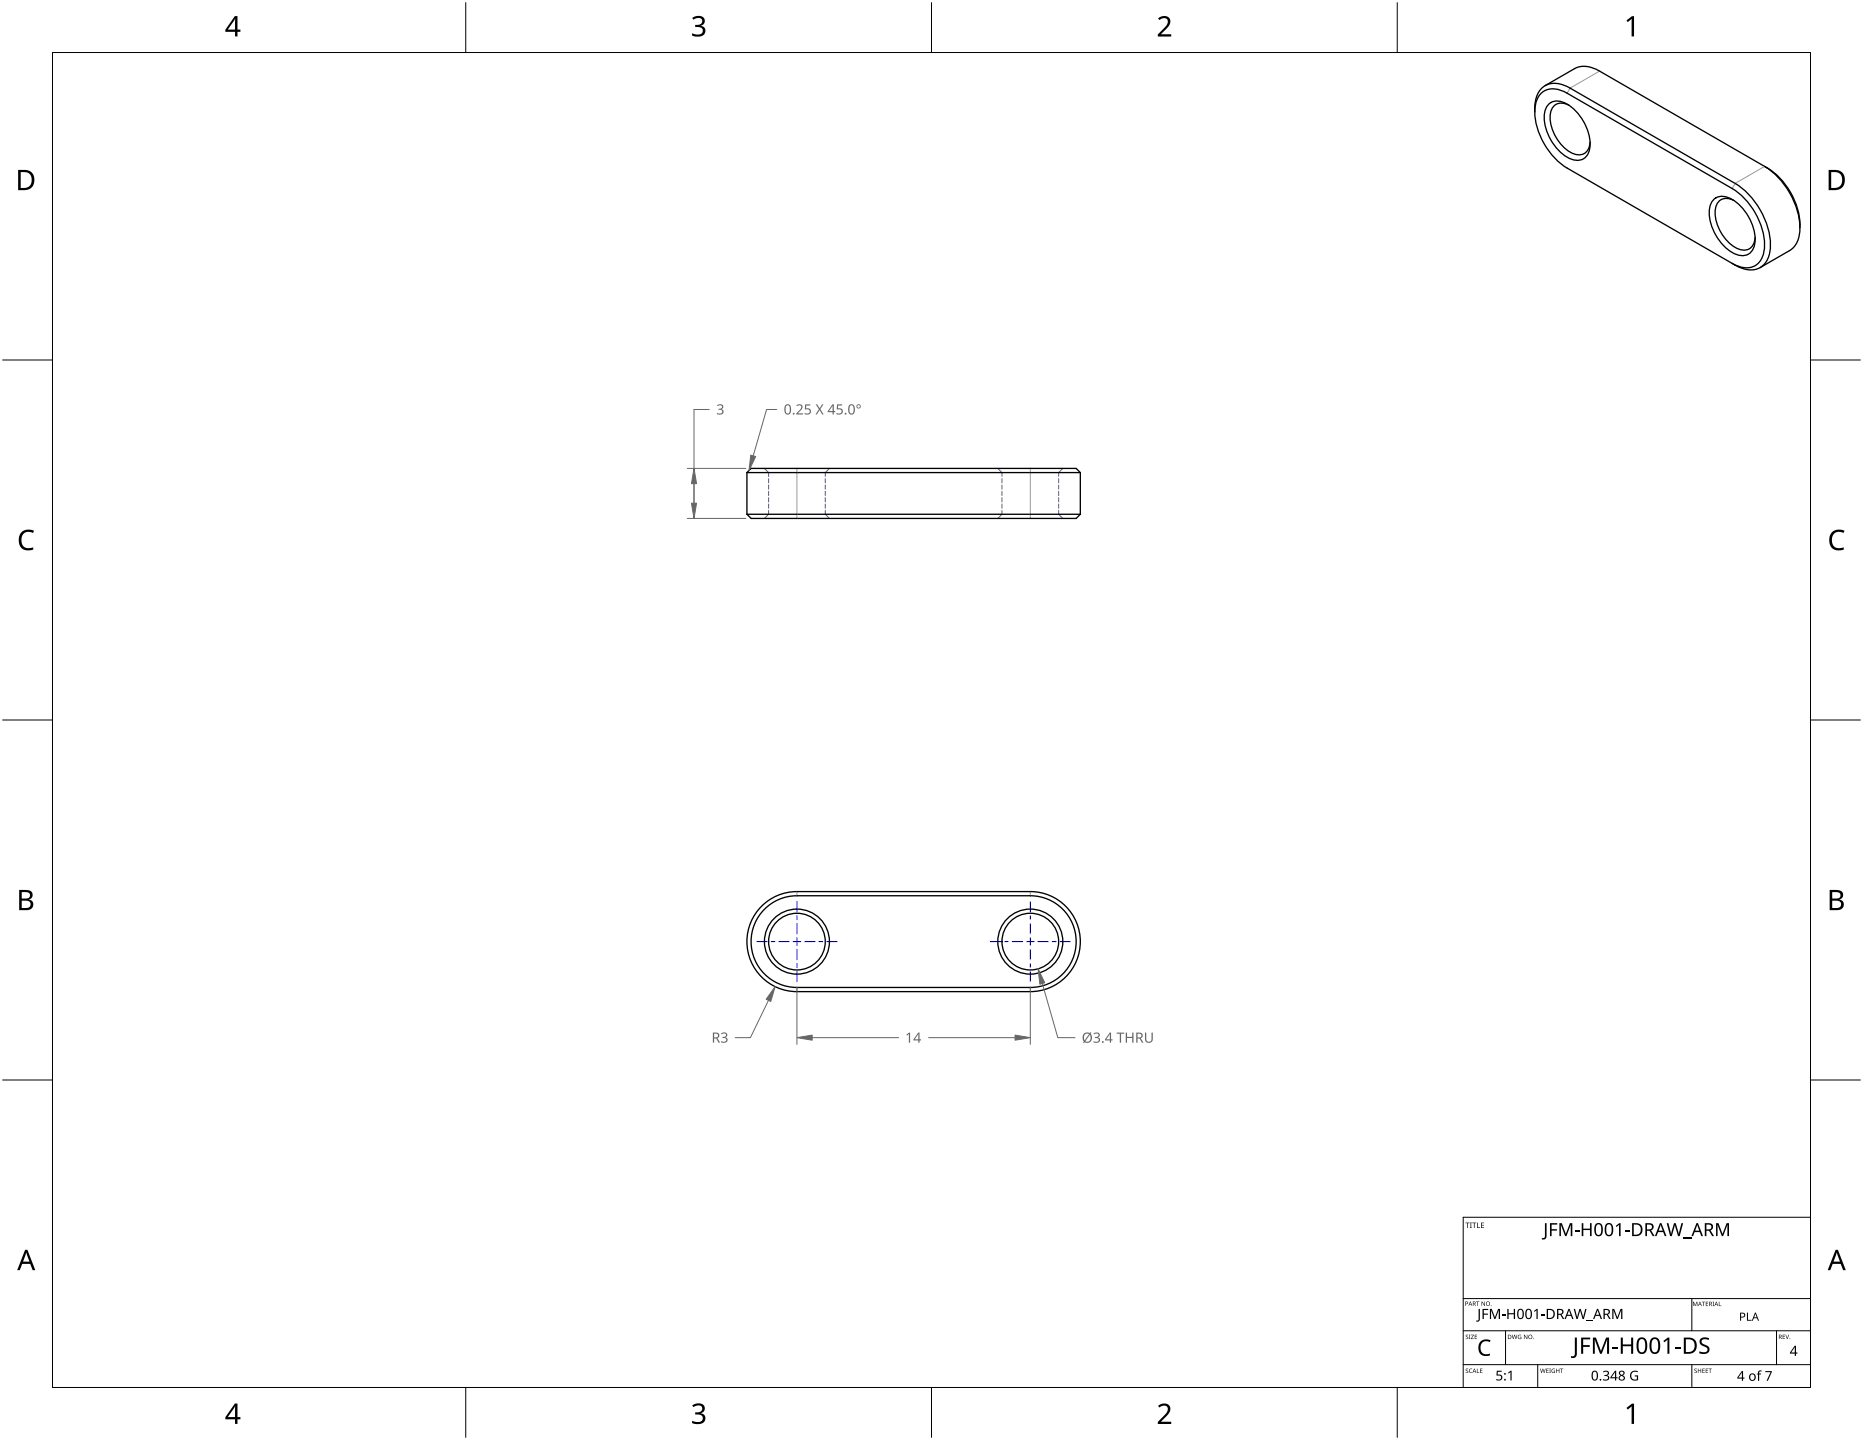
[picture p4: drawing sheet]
<svg xmlns="http://www.w3.org/2000/svg" width="559mm" height="432mm" viewBox="0 0 559 432" stroke-linecap="round" stroke-linejoin="round" font-family="sans-serif">
<path d="M15.7 15.7h527.4v400.4h-527.4z" fill="none" stroke="#000" stroke-width=".3"/>
<path d="M139.7 .8v14.9M279.4 .8v14.9M419.1 .8v14.9M.8 108h14.9M543.1 108h14.9M.8 215.9h14.9M543.1 215.9h14.9M.8 323.9h14.9M543.1 323.9h14.9M139.7 416.1v14.9M279.4 416.1v14.9M419.1 416.1v14.9" fill="none" stroke="#000" stroke-width=".3"/>
<g fill="#000">
<path d="M207.6 5.4a2.36 2.36 0 0 1 3.8 .5 1.49 1.49 0 0 1-1.3 1.8 1.62 1.62 0 0 1 1.5 1.8 1.62 1.62 0 0 1-1.8 1.5l-2.2-.3v-.7a2.16 2.16 0 0 0 3.2-.5 1.23 1.23 0 0 0-1.7-1.4h-.6v-.6a1.55 1.55 0 0 0 2.1-1.2 1.51 1.51 0 0 0-2.6-.4zM347.4 5.5a2.07 2.07 0 0 1 2.1-.8 2.07 2.07 0 0 1 1.6 1.7 4 4 0 0 1-1.6 2.6l-1.3 1.3h3.1v.7h-4v-.7l1.6-1.6a2.6 2.6 0 0 0 1.2-2.8 1.64 1.64 0 0 0-2.3 .1zM487.9 6.1l1.6-1.2h.6v6h-.7v-5.3l-1.1 1zM6.4 159.7a3.4 3.4 0 0 1 3.8-.5l-.3 .6a2.3 2.3 0 0 0-2.7 .1 2.3 2.3 0 0 0-.7 2.6 2.15 2.15 0 0 0 3.1 1.7l.4-.1v.7a3 3 0 0 1-3.5-.4 3 3 0 0 1-.8-3.4zM549.4 159.7a3.4 3.4 0 0 1 3.9-.5l-.3 .6a2.3 2.3 0 0 0-2.7 .1 2.3 2.3 0 0 0-.8 2.6 2.15 2.15 0 0 0 3.1 1.7l.4-.1v.7a3 3 0 0 1-3.4-.4 3 3 0 0 1-.8-3.4zM207.6 421.4a2.36 2.36 0 0 1 3.8 .6 1.49 1.49 0 0 1-1.3 1.8 1.62 1.62 0 0 1 1.5 1.8 1.62 1.62 0 0 1-1.8 1.4l-2.2-.3v-.7a2.16 2.16 0 0 0 3.2-.5 1.23 1.23 0 0 0-1.7-1.4h-.6v-.6a1.55 1.55 0 0 0 2.1-1.1 1.51 1.51 0 0 0-2.6-.5zM347.4 421.6a2.07 2.07 0 0 1 2.1-.8 2.07 2.07 0 0 1 1.6 1.7 4 4 0 0 1-1.6 2.5l-1.3 1.3h3.1v.7h-4v-.6l1.6-1.6a2.6 2.6 0 0 0 1.2-2.9 1.64 1.64 0 0 0-2.3 .2zM487.9 422.2l1.6-1.3h.6v6.1h-.7v-5.3l-1.1 1z"/>
<path d="M70.4 4.8h.8v4.1h.9v.6h-.9v1.4h-.7v-1.4h-2.9v-.6zM70.5 5.6l-2.2 3.3h2.2z"/>
<path d="M5.4 51h1.9a3 3 0 0 1 3 3.1 3 3 0 0 1-3.2 2.9h-1.7zM6.2 51.6v4.8h.8a2.39 2.39 0 0 0 2.5-2.2 2.39 2.39 0 0 0-2-2.6z"/>
<path d="M548.5 51h1.9a3 3 0 0 1 3 3.1 3 3 0 0 1-3.2 2.9h-1.7zM549.3 51.6v4.8h.8a2.39 2.39 0 0 0 2.4-2.2 2.39 2.39 0 0 0-2-2.6z"/>
<path d="M5.8 266.9h1.7a1.71 1.71 0 0 1 2.3 1.7 1.39 1.39 0 0 1-1.2 1.1 1.64 1.64 0 0 1 1.4 2 1.64 1.64 0 0 1-2.1 1.2h-2.1zM6.5 270.1v2.2h1.2a1.15 1.15 0 0 0 1.5-1.2 1.15 1.15 0 0 0-1.5-1zM6.5 267.5v1.9h1.1a1.04 1.04 0 0 0 1.4-1 1.04 1.04 0 0 0-1.5-.9z"/>
<path d="M548.8 266.9h1.7a1.71 1.71 0 0 1 2.3 1.7 1.39 1.39 0 0 1-1.1 1.1 1.64 1.64 0 0 1 1.3 2 1.64 1.64 0 0 1-2.1 1.2h-2.1zM549.6 270.1v2.2h1.2a1.15 1.15 0 0 0 1.4-1.2 1.15 1.15 0 0 0-1.5-1zM549.6 267.5v1.9h1.1a1.04 1.04 0 0 0 1.3-1 1.04 1.04 0 0 0-1.4-.9z"/>
<path d="M7.5 374.8h.7l2.4 6.1h-.8l-.7-1.9h-2.4l-.8 1.9h-.7zM7.9 375.6l-1 2.7h1.9z"/>
<path d="M550.6 374.8h.7l2.3 6.1h-.8l-.7-1.9h-2.4l-.7 1.9h-.8zM550.9 375.6l-.9 2.7h1.9z"/>
<path d="M70.4 420.9h.8v4h.9v.7h-.9v1.4h-.7v-1.4h-2.9v-.6zM70.5 421.7l-2.2 3.2h2.2z"/>
</g>
<g fill="#000">
<path d="M439.6 366.6h1.2v.2h-.5v1.4h-.2v-1.4h-.5zM440.9 366.6h.6l-.2 .2v1.3l.2 .1h-.6l.2-.1v-1.3zM441.6 366.6h1.2v.2h-.5v1.4h-.2v-1.4h-.5zM443.1 366.6h.2v1.5h.7v.1h-.9zM444.2 366.6h.9v.2h-.7v.5h.7v.2h-.7v.6h.7v.1h-.9zM463.4 366.8h.5v3.8a.99 .99 0 0 1-1.4 1v-.4a.6 .6 0 0 0 .6 0 .6 .6 0 0 0 .3-.6zM464.9 366.8h2.2v.4h-1.7v1.4h1.6v.4h-1.6v1.7h-.5zM467.7 366.8h.8l1.2 3.2 1.2-3.2h.7v3.9h-.5l.1-3.4-1.3 3.4h-.4l-1.3-3.4v3.4h-.5zM472.4 369h1.3v.4h-1.3zM474.4 366.8h.5v1.6h2v-1.6h.5v3.9h-.5v-1.8h-2v1.8h-.5zM484.6 367.6l1.1-.8h.4v3.9h-.5v-3.4l-.7 .6zM487.5 369h1.3v.4h-1.3z"/>
<path d="M499.9 366.8h.5l.8 3.3 .9-3.3h.5l.9 3.3 .8-3.3h.5l-1 3.9h-.5l-.9-3.4-1 3.4h-.4zM514.7 366.8h.8l1.2 3.2 1.2-3.2h.7v3.9h-.5l.1-3.4-1.4 3.4h-.4l-1.2-3.4v3.4h-.5zM443.5 392.5h.4v3a.78 .78 0 0 1-1.1 .8v-.3h.5l.2-.4zM442.8 390.3h.9l-.4 .1v1.2h-.1v-1.2zM444.7 392.5h1.7v.3h-1.3v1.1h1.2v.3h-1.2v1.3h-.4zM444.4 390.3l.9 1.1v-1.1h.1v1.3l-.9-1.1-.1 1.1zM446.9 392.5h.6l.9 2.5 1-2.5h.5v3h-.4l.1-2.6-1.1 2.6h-.3l-1-2.6v2.6h-.3zM450.5 394.2h1v.4h-1zM452.1 392.5h.4v1.3h1.6v-1.3h.3v3h-.3v-1.4h-1.6v1.4h-.4zM460.1 393.1l.8-.6h.3v3h-.3v-2.6l-.6 .5zM462.3 394.2h1v.4h-1zM472 392.5h.4l.7 2.6 .6-2.6h.4l.8 2.6 .6-2.6h.4l-.8 3h-.4l-.8-2.6-.7 2.6h-.4z"/>
<path d="M475.9 395.9h1.9v.3h-1.9zM483.6 392.5h.6l.9 2.5 1-2.5h.5v3h-.3v-2.6l-1 2.6h-.4l-1-2.6 .1 2.6h-.4zM507.8 390.3h.3l.4 1.1 .4-1.1h.2v1.3h-.1v-1.1l-.6 1.1-.4-1.1-.2 1.1zM510.5 390.3h.9l-.4 .2v1.1h-.1v-1.1zM511.6 390.3h.8l-.6 .2v.4h.5l-.5 .1v.5l.6 .1h-.8zM513.7 390.3h.4l-.1 .2 .1 1.1h-.4l.1-.1zM515.6 390.3h.1v1.2l.6 .1h-.7zM524 393.6h.3v2.2h1.1v.2h-1.4zM439.7 400.4l.4-.2 .2 .2a.32 .32 0 0 0-.4 0 .32 .32 0 0 0-.1 .4 .32 .32 0 0 0 .4 .1 .41 .41 0 0 1 0 .6 .41 .41 0 0 1-.6-.2 .31 .31 0 0 0 .5 .2 .31 .31 0 0 0 0-.5l-.4-.3zM439.7 410.5l.4-.1 .2 .2a.32 .32 0 0 0-.4-.1 .32 .32 0 0 0-.1 .4 .32 .32 0 0 0 .4 .1 .41 .41 0 0 1 0 .7 .41 .41 0 0 1-.6-.2 .31 .31 0 0 0 .5 .1 .31 .31 0 0 0 0-.4l-.4-.3zM440.6 400.2h.5l-.2 .2 .2 1.1h-.5l.1-.1zM440.8 410.6l.4-.2 .4 .1-.1 .1a.52 .52 0 0 0-.7 .5 .52 .52 0 0 0 .7 .4 .61 .61 0 0 1-.8-.1 .61 .61 0 0 1 .1-.8z"/>
<path d="M441.2 400.2h.9l-.7 1.2 .7 .1h-.9l.7-1.1zM443 410.4h.2v1.1l.5 .2h-.7zM442.3 400.2h.8l-.6 .2v.4h.5l-.5 .1v.5l.6 .1h-.8zM443.9 410.4h.8l-.6 .1v.4h.5l-.5 .2v.4l.6 .2h-.8zM444 402.3a2.71 2.71 0 0 1 3.1-.4l-.2 .5a1.9 1.9 0 0 0-2.4 .3 1.9 1.9 0 0 0-.3 2.3 1.85 1.85 0 0 0 2.7 .9v.5a2.46 2.46 0 0 1-2.9-.4 2.46 2.46 0 0 1-.4-2.9zM449 411h1.4v.4h-1.1l-.1 .8a1 1 0 0 1 1.4 1 1 1 0 0 1-1.5 .7l-.3-.1v-.3l.1 .1a.73 .73 0 0 0 1.1 0 .73 .73 0 0 0 0-1.1l-1.1-.1zM452.3 411.6l1.1-.6v2.9h-.3v-2.5l-.6 .5zM453.5 400.2h.1l.3 1.1 .3-1.1h.2l.3 1.1 .2-1.1h.2l-.3 1.3h-.2l-.3-1.1-.3 1.1h-.2zM455.4 400.4l.9-.1-.2 .1a.53 .53 0 0 0-.7 .5 .53 .53 0 0 0 .8 .5v-.4l-.3-.2h.4v.7a.71 .71 0 0 1-.9-.2 .71 .71 0 0 1 0-.9zM457.1 400.2l.9 1.1v-1.1h.1v1.3l-.9-1-.1 1zM462 410.4h.1l.3 1.1 .3-1.1h.2l.3 1.1 .2-1.1h.2l-.3 1.3h-.2l-.3-1.1-.3 1.1h-.2zM463.8 410.4h.7l-.5 .1v.4h.5l-.5 .2v.4l.5 .2h-.7z"/>
<path d="M464.7 410.4h.5l-.2 .1 .2 1.2h-.5l.2-.1zM465.5 410.6l.9-.1h-.2a.53 .53 0 0 0-.7 .6 .53 .53 0 0 0 .8 .4v-.3l-.3-.2h.4v.6a.71 .71 0 0 1-.9-.1 .71 .71 0 0 1 0-.9zM466.7 410.4h.2v.5h.7v-.5h.1v1.3h-.1v-.6h-.7v.6h-.2zM467.9 410.4h1l-.4 .1v1.2h-.2v-1.2zM472.4 401.1h.6v4.8a1.24 1.24 0 0 1-1.8 1.3v-.6a.74 .74 0 0 0 .8 .1 .74 .74 0 0 0 .4-.8zM474.3 401.1h2.7v.5h-2.1v1.7h1.9v.6h-1.9v2h-.6zM477.8 401.1h.9l1.5 4 1.5-4h.9v4.8h-.6l.1-4.2-1.7 4.2h-.5l-1.6-4.2 .1 4.2h-.6zM480.8 411.3a.96 .96 0 0 1 1.2-.3 .96 .96 0 0 1 .5 1.1l-.5 .3a.82 .82 0 0 1 .7 1.1 .82 .82 0 0 1-1.1 .5l-.8-.2v-.3l.6 .2a.6 .6 0 0 0 .9-.5 .6 .6 0 0 0-.8-.6h-.3v-.3h.3a.58 .58 0 0 0 .7-.8 .58 .58 0 0 0-1-.1l-.2 .2zM483.6 403.9h1.6v.5h-1.6zM486.1 401.1h.7v2h2.5v-2h.6v4.8h-.6v-2.2h-2.5v2.2h-.7zM489.3 411.4l.5-.3 .9-.1 .6 .2-.1 .3a1.2 1.2 0 0 0-1.9 .9 1.2 1.2 0 0 0 1.7 1.2v-.9h-.7v-.3h1v1.5a1.59 1.59 0 0 1-2.1-.4 1.59 1.59 0 0 1 .1-2.1zM498.9 402.1l1.3-1h.5v4.8h-.6l.1-4.2-1 .8z"/>
<path d="M502.5 403.9h1.6v.5h-1.6zM508.3 410.5l.4-.1 .2 .2a.32 .32 0 0 0-.4-.1 .32 .32 0 0 0-.1 .4 .32 .32 0 0 0 .4 .1 .41 .41 0 0 1 0 .7 .41 .41 0 0 1-.6-.2 .31 .31 0 0 0 .5 .1 .31 .31 0 0 0 0-.4l-.5-.3zM509.3 410.4h.1v.5h.7v-.5h.2v1.3h-.2v-.6h-.7v.6h-.1zM510.6 410.4h.7l-.5 .1v.4h.5l-.5 .2v.4l.5 .2h-.7zM511.6 410.4h.7l-.5 .1v.4h.5l-.5 .2v.4l.5 .2h-.7zM510 401.5a2.29 2.29 0 0 1 2.7-.2l-.2 .5a1.41 1.41 0 0 0-2.1 .3 1.83 1.83 0 0 0 1.7 1.4 1.36 1.36 0 0 1 .6 1.7 1.36 1.36 0 0 1-1.7 .8l-1.3-.2v-.6a1.72 1.72 0 0 0 2.4-.3 1.48 1.48 0 0 0-1.4-1.3 1.32 1.32 0 0 1-.7-2.1zM512.5 410.4h.9l-.4 .1v1.2h-.1v-1.2zM527.5 411.1l.9-.1-.1 .3h-.4l-.2 .2v.4h.5v.2h-.5v2h-.4v-2h-.4l.4-.2zM529.5 411.1h2l-1.2 3h-.4l1.2-2.6h-1.6zM534.7 400.2h.7l-.5 .2v.4h.5l-.5 .1v.5l.5 .1h-.7zM535.5 400.2h.2l.4 1.1 .4-1.1h.1l-.4 1.3z"/>
<path d="M478.7 367a1.34 1.34 0 0 1 1.6 0 1.34 1.34 0 0 1 .5 1.5 1.57 1.57 0 0 1-1.6 2.2 2.64 2.64 0 0 1-.5-3.7zM479 367.3a2.41 2.41 0 0 0 .3 3 .91 .91 0 0 0 1-1.2 1.5 1.5 0 0 0-.8-2z"/>
<path d="M481.8 367a1.34 1.34 0 0 1 1.6 0 1.34 1.34 0 0 1 .5 1.5 1.57 1.57 0 0 1-1.6 2.2 2.64 2.64 0 0 1-.5-3.7zM482.1 367.3a2.41 2.41 0 0 0 .3 3 .91 .91 0 0 0 1-1.2 1.5 1.5 0 0 0-.8-2z"/>
<path d="M489.5 366.8h1.2a1.94 1.94 0 0 1 2 2 1.94 1.94 0 0 1-2.1 1.9h-1.1zM490 367.2v3h.6a1.52 1.52 0 0 0 1.5-1.4 1.52 1.52 0 0 0-1.4-1.6z"/>
<path d="M493.5 366.8h1.1a1.12 1.12 0 0 1 1.4 .7 1.12 1.12 0 0 1-.8 1.4l1.1 1.8h-.6l-.9-1.6h-.8v1.6h-.5zM494 367.2v1.4h.6a.74 .74 0 0 0 .9-.7 .74 .74 0 0 0-.9-.7z"/>
<path d="M497.9 366.8h.4l1.6 3.9h-.6l-.4-1.2h-1.6l-.4 1.2h-.5zM498.1 367.3l-.6 1.7h1.2z"/>
<path d="M508.9 366.8h.4l1.5 3.9h-.5l-.5-1.2h-1.5l-.5 1.2h-.5zM509.1 367.3l-.6 1.7h1.2z"/>
<path d="M511.3 366.8h1.1a1.12 1.12 0 0 1 1.4 .7 1.12 1.12 0 0 1-.7 1.4l1 1.8h-.6l-.9-1.6h-.8v1.6h-.5zM511.8 367.2v1.4h.6a.74 .74 0 0 0 .9-.7 .74 .74 0 0 0-.9-.7z"/>
<path d="M439.5 390.3h.4a.43 .43 0 0 1 .4 .5 .43 .43 0 0 1-.6 .3v.5h-.2zM439.7 390.4v.5a.31 .31 0 0 0 .5-.2 .31 .31 0 0 0-.5-.3z"/>
<path d="M441 390.3l.6 1.3-.3-.4h-.5l-.4 .4zM441 390.4l-.2 .6h.4z"/>
<path d="M441.8 390.3h.3a.37 .37 0 0 1 .5 .2 .37 .37 0 0 1-.2 .5l.3 .6-.5-.6h-.3v.6h-.1zM441.9 390.4v.5h.2a.25 .25 0 0 0 .3-.2 .25 .25 0 0 0-.3-.3z"/>
<path d="M445.6 390.9a.65 .65 0 0 1 1.3 0 .65 .65 0 0 1-1.3 0zM445.9 390.9a.48 .48 0 0 0 .9 0 .48 .48 0 0 0-.9 0z"/>
<path d="M455.4 392.7a1.1 1.1 0 0 1 1.4 0 1.1 1.1 0 0 1 .3 1.3 1.11 1.11 0 0 1-1 1.6 1.11 1.11 0 0 1-1-1.6zM455.7 392.9a1.66 1.66 0 0 0 .4 2.3 1.54 1.54 0 0 0 0-2.4z"/>
<path d="M457.9 392.7a1.1 1.1 0 0 1 1.3 0 1.1 1.1 0 0 1 .3 1.3 1.11 1.11 0 0 1-1 1.6 1.11 1.11 0 0 1-1-1.6zM458.1 392.9a1.66 1.66 0 0 0 .4 2.3 1.54 1.54 0 0 0 0-2.4z"/>
<path d="M463.9 392.5h1a1.52 1.52 0 0 1 1.5 1.6 1.52 1.52 0 0 1-1.6 1.4h-.9zM464.3 392.8v2.4h.4a1.19 1.19 0 0 0 1.3-1.1 1.19 1.19 0 0 0-1.2-1.3z"/>
<path d="M467 392.5h.9a.87 .87 0 0 1 1 .6 .87 .87 0 0 1-.5 1.1l.8 1.3h-.4l-.8-1.2h-.6v1.2h-.4zM467.4 392.8v1.1h.5a.58 .58 0 0 0 .7-.5 .58 .58 0 0 0-.8-.6z"/>
<path d="M470.5 392.5h.3l1.2 3h-.4l-.4-.9h-1.2l-.3 .9h-.4zM470.6 392.9l-.5 1.3h1z"/>
<path d="M479 392.5h.4l1.1 3h-.4l-.3-.9h-1.2l-.4 .9h-.4zM479.2 392.9l-.5 1.3h1z"/>
<path d="M481 392.5h.8a.87 .87 0 0 1 1.1 .6 .87 .87 0 0 1-.6 1.1l.8 1.3h-.4l-.8-1.2h-.6v1.2h-.3zM481.3 392.8v1.1h.5a.58 .58 0 0 0 .7-.5 .58 .58 0 0 0-.7-.6z"/>
<path d="M509.8 390.3l.7 1.3-.4-.4h-.5l-.3 .4zM509.9 390.5l-.2 .6h.4z"/>
<path d="M512.7 390.3h.3a.37 .37 0 0 1 .5 .3 .37 .37 0 0 1-.3 .5l.4 .5-.5-.5h-.3v.5h-.1zM512.8 390.5v.5h.2a.25 .25 0 0 0 .3-.3 .25 .25 0 0 0-.3-.2z"/>
<path d="M514.7 390.3l.7 1.3-.3-.4h-.6l-.3 .4zM514.8 390.5l-.2 .6h.4z"/>
<path d="M521.9 393.6h.7a.81 .81 0 0 1 .9 1 .81 .81 0 0 1-1.3 .5v.9h-.3zM522.2 393.9v.9a.59 .59 0 0 0 1-.4 .59 .59 0 0 0-1-.5z"/>
<path d="M526.4 393.6h.3l.9 2.4h-.3l-.3-.7h-1l-.3 .7h-.3zM526.5 393.9l-.4 1.1h.8z"/>
<path d="M442.2 410.4l.6 1.3-.3-.4h-.5l-.3 .4zM442.2 410.6l-.2 .5h.4z"/>
<path d="M452.3 400.2l.7 .1 .3 .5a.61 .61 0 0 1-.6 .7h-.4zM452.5 400.4v1l.4-.1 .2-.7z"/>
<path d="M458.3 400.9a.65 .65 0 0 1 1.3 0 .65 .65 0 0 1-1.3 0zM458.6 400.9a.48 .48 0 0 0 .9 0 .48 .48 0 0 0-.9 0z"/>
<path d="M477.7 411.2a1.06 1.06 0 0 1 1.3 .1 1.06 1.06 0 0 1 .3 1.2 1.06 1.06 0 0 1-1 1.5 1.06 1.06 0 0 1-.9-1.5zM478 411.5a1.6 1.6 0 0 0 .3 2.2 1.48 1.48 0 0 0 0-2.4z"/>
<path d="M484.4 411h.4v2h.4v.3h-.4v.7h-.4v-.7h-1.4v-.3zM484.4 411.4l-1 1.6h1z"/>
<path d="M485.7 411.3a.82 .82 0 0 1 1.2-.3 .82 .82 0 0 1 .1 1.3l-.2 .1a.86 .86 0 0 1 .5 1.2 .86 .86 0 0 1-1.3 .4 .78 .78 0 0 1-.5-.8 .78 .78 0 0 1 .6-.8l-.5-.5zM485.8 413.2a.6 .6 0 0 0 1.2 0 .6 .6 0 0 0-1.2 0zM485.9 411.8a.5 .5 0 0 0 1 0 .5 .5 0 0 0-1 0z"/>
<path d="M491.5 401.4a1.62 1.62 0 0 1 1.8-.1 1.62 1.62 0 0 1 .8 1.6 2.35 2.35 0 0 1-1.4 3.1 1.87 1.87 0 0 1-1.8-2.5l.1-1.3zM491.8 401.8a3 3 0 0 0 .4 3.7 1.14 1.14 0 0 0 1.3-1.5 1.88 1.88 0 0 0-1-2.5z"/>
<path d="M495.4 401.4a1.62 1.62 0 0 1 1.8-.1 1.62 1.62 0 0 1 .8 1.6 2.35 2.35 0 0 1-1.4 3.1 1.87 1.87 0 0 1-1.8-2.5l.1-1.3zM495.7 401.8a3 3 0 0 0 .4 3.7 1.14 1.14 0 0 0 1.3-1.5 1.88 1.88 0 0 0-1-2.5z"/>
<path d="M505.1 401.1h1.4a2.43 2.43 0 0 1 2.4 2.5 2.43 2.43 0 0 1-2.5 2.3h-1.3zM505.7 401.6v3.8h.6a1.91 1.91 0 0 0 2-1.8 1.91 1.91 0 0 0-1.8-2z"/>
<path d="M522.5 411.1h.3v2h.4v.3h-.4v.7h-.3v-.7h-1.4v-.3zM522.5 411.5l-1.1 1.6h1.1z"/>
<path d="M524.5 413a1.08 1.08 0 0 1 2.1 0 1.08 1.08 0 0 1-2.1 0zM525.2 412.2a.8 .8 0 0 0-.2 1.2 .8 .8 0 0 0 1.1 .2l.2-.5a.71 .71 0 0 0-.2-.8 .71 .71 0 0 0-.9-.1z"/>
<path d="M533.6 400.2h.3a.37 .37 0 0 1 .5 .3 .37 .37 0 0 1-.3 .4l.4 .6-.5-.5h-.3v.5h-.1zM533.7 400.4v.4h.2a.25 .25 0 0 0 .3-.2 .25 .25 0 0 0-.3-.2z"/>
<path d="M538.3 403.5h.4v2.1h.4v.3h-.4v.7h-.4v-.7h-1.4v-.3zM538.3 403.9l-1.1 1.7h1.1z"/>
<circle cx="447.3" cy="391.5" r=".12"/>
<circle cx="451.4" cy="413.7" r=".26"/>
<circle cx="451.4" cy="412" r=".27"/>
<circle cx="460" cy="401.4" r=".12"/>
<circle cx="480.1" cy="413.8" r=".26"/>
<circle cx="536.9" cy="401.4" r=".12"/>
</g>
<path d="M543 365h-104.1v50.8M438.9 399h104.1M438.9 389.4h104.1M451.6 399v10.2M507.5 389.4v9.6M532.9 399v10.2M438.9 409.2h104.1M461.2 409.2v6.6M507.5 409.2v6.6" fill="none" stroke="#000" stroke-width=".3"/>
<path d="M504.9 371.3h2.4" fill="none" stroke="#000" stroke-width=".35"/>
<g fill="none" stroke="#000" stroke-width=".4">
<path d="M460.3 33.6a8.1 8.1 0 0 1 3.1-7.9 7.4 7.4 0 0 1 7.5 .7l49.5 28.6a23 23 0 0 1 10.6 19.7 6.1 6.1 0 0 1-5.3 6.2l-2.5-.2-2.8-1.2-50.3-29.1a21.2 21.2 0 0 1-9.7-18 5.4 5.4 0 0 1 6.3-5.7l1.7 .4 1.7 .9 49.5 28.5a21.2 21.2 0 0 1 9.6 18.1 5.6 5.6 0 0 1-2.9 5.1 5.6 5.6 0 0 1-5.9-.3l-.8-.4M463.4 25.7l8.9-5.1a7.4 7.4 0 0 1 7.5 .7l50.4 29.1a21.4 21.4 0 0 1 9.7 17.9M464.6 31.2a5 5 0 0 1 6.3 .6 14.5 14.5 0 0 1 5.8 13.3 3.8 3.8 0 0 1-5.8 2.5 14.4 14.4 0 0 1-7.5-14.3l.7-1.5zM470.5 31.5a3.5 3.5 0 0 0-3.8-.2 3.5 3.5 0 0 0-1.7 3.4 12.7 12.7 0 0 0 7.2 11.5 3.4 3.4 0 0 0 4.7-3.6M514.1 59.8a5 5 0 0 1 6.3 .6 14.5 14.5 0 0 1 5.8 13.2 3.8 3.8 0 0 1-5.8 2.6 14.4 14.4 0 0 1-7.5-14.3l.7-1.5zM529.3 49.9a23 23 0 0 1 10.5 19.7 6.9 6.9 0 0 1-3 5.5l-8.9 5.1M520 60.1a3.5 3.5 0 0 0-3.8-.2 3.5 3.5 0 0 0-1.7 3.4 12.7 12.7 0 0 0 7.2 11.5 3.4 3.4 0 0 0 4.7-3.6M224 141.7l1.3-1.2h97.5l1.2 1.2M224 154.2h100M224 154.2l1.3 1.3h97.5l1.2-1.3M224 141.7v12.5M224 141.7h100"/>
<path d="M324 141.7v12.5M228.4 271.7a15 15 0 0 1 10.6-4.3h70a15 15 0 0 1 15 15 15 15 0 0 1-15 15h-70a15 15 0 0 1-13.8-9.3 15 15 0 0 1 3.2-16.4zM229.8 272.1a13.7 13.7 0 0 1 9.2-3.5h70a13.7 13.7 0 0 1 13.8 13.8 13.7 13.7 0 0 1-13.8 13.7h-70a13.7 13.7 0 0 1-12.8-8.8 13.7 13.7 0 0 1 3.6-15.2z"/>
<circle cx="239" cy="282.4" r="9.8"/>
<circle cx="239" cy="282.4" r="8.5"/>
<circle cx="309" cy="282.4" r="9.8"/>
<circle cx="309" cy="282.4" r="8.5"/>
</g>
<path d="M479.8 21.3l-8.9 5.1-.8 1.6M529.3 49.9l-8.9 5.1-.8 1.5M239 140.5v15M309 140.5v15M239 267.4v1.2M309 267.4v1.2M239 296.1v1.3M309 296.1v1.3" fill="none" stroke="#999" stroke-width=".3"/>
<g fill="none" stroke="#5e40a4" stroke-width=".3">
<path d="M229.3 140.5l1.2 1.2v1.2M230.5 143.5v1.3M230.5 145.4v1.3M230.5 147.3v1.3M230.5 149.2v1.3M230.5 151.1v1.3M230.5 153v1.2l-1.2 1.3M247.5 143.5v1.3M247.5 145.4v1.3M247.5 147.3v1.3M247.5 149.2v1.3M247.5 151.1v1.3"/>
<path d="M247.5 153v1.2l1.3 1.3M248.8 140.5l-1.3 1.2v1.2M299.3 140.5l1.2 1.2v1.2M300.5 143.5v1.3M300.5 145.4v1.3M300.5 147.3v1.3M300.5 149.2v1.3M300.5 151.1v1.3M300.5 153v1.2l-1.2 1.3M317.5 143.5v1.3M317.5 145.4v1.3M317.5 147.3v1.3"/>
<path d="M317.5 149.2v1.3M317.5 151.1v1.3M317.5 153v1.2l1.3 1.3M318.8 140.5l-1.3 1.2v1.2"/>
</g>
<g fill="none" stroke="#00f" stroke-width=".3">
<path d="M239 270.3v3.2M239 274.6v1.2M239 276.9v3.2M309 270.3v3.2M309 274.6v1.2M309 276.9v3.2M227 282.4h3.2M231.3 282.4h1.1M233.6 282.4h3.2M237.9 282.4h2.3M239 281.2v2.3M239 284.6v3.2"/>
<path d="M239 288.9v1.2M239 291.2v3.2M241.3 282.4h3.2M245.6 282.4h1.2M247.9 282.4h3.2M297 282.4h3.2M301.3 282.4h1.1M303.6 282.4h3.2M307.9 282.4h2.3M309 281.2v2.3M309 284.6v3.2M309 288.9v1.2"/>
<path d="M309 291.2v3.2M311.3 282.4h3.2M315.6 282.4h1.2M317.9 282.4h3.2"/>
</g>
<path d="M239 296v17.2M309 296v17.2M243.6 311.2h25.9M278.5 311.2h26" fill="none" stroke="#666" stroke-width=".3"/>
<g fill="#666" stroke="#666" stroke-width=".3">
<path d="M239 311.2l4.6-.8v1.5z"/>
<path d="M304.5 310.4l4.5 .8-4.5 .7z"/>
</g>
<g fill="#666">
<path d="M271.8 310.3l.9-.7h.3v3.1h-.4v-2.7l-.6 .5z"/>
<path d="M275.4 309.6h.4v2h.4v.4h-.4v.7h-.4v-.7h-1.4v-.3zM275.4 310l-1 1.6h1z"/>
</g>
<path d="M230.5 300l-5.4 11.2h-4.6" fill="none" stroke="#666" stroke-width=".3"/>
<g fill="#666">
<path d="M216.3 309.9a1 1 0 0 1 1.2-.4 1 1 0 0 1 .6 1.2l-.6 .4a.86 .86 0 0 1 .7 1 .86 .86 0 0 1-1.1 .6l-.9-.2v-.3l.7 .2a.63 .63 0 0 0 .9-.5 .63 .63 0 0 0-.8-.7h-.3v-.3a.63 .63 0 0 0 .9-.1 .63 .63 0 0 0-.2-.9l-1 .2z"/>
<path d="M213.8 309.6h.9a.87 .87 0 0 1 1 .6 .87 .87 0 0 1-.5 1.1l.8 1.4h-.5l-.7-1.3h-.6v1.3h-.4zM214.2 309.9v1.2h.5a.58 .58 0 0 0 .7-.6 .58 .58 0 0 0-.8-.6z"/>
</g>
<path d="M232.5 295.9l-1.3 4.4-1.4-.7z" fill="#666" stroke="#666" stroke-width=".3"/>
<g fill="#666">
<path d="M328 309.9a1 1 0 0 1 1.2-.4 1 1 0 0 1 .6 1.2l-.6 .4a.86 .86 0 0 1 .8 1 .86 .86 0 0 1-1.2 .6l-.8-.2v-.3l.6 .2a.63 .63 0 0 0 1-.5 .63 .63 0 0 0-.9-.6h-.3v-.4a.63 .63 0 0 0 .9-.1 .63 .63 0 0 0-.1-.9l-1 .3z"/>
<path d="M334.9 309.6h2.3v.4h-.9v2.7h-.4v-2.7h-1z"/>
<path d="M337.7 309.6h.3v1.3h1.6v-1.3h.4v3.1h-.4v-1.4h-1.6v1.4h-.3z"/>
<path d="M343.4 309.6h.4v2a.79 .79 0 0 0 .8 .8 .79 .79 0 0 0 .8-.8v-2h.4v2a1.17 1.17 0 0 1-1.2 1.1 1.17 1.17 0 0 1-1.2-1.1z"/>
<path d="M325.1 310l.9-.4 .9 .2 .2-.3 .2 .2-.2 .3a1.56 1.56 0 0 1 .2 2 1.56 1.56 0 0 1-2 .5l-.2 .3-.2-.2 .2-.3a2.01 2.01 0 0 1 0-2.3zM326.9 310.3l-1.4 1.9a1.2 1.2 0 0 0 1.5-.4 1.2 1.2 0 0 0-.1-1.5zM325.4 310.2a1.8 1.8 0 0 0-.1 1.8l1.4-1.9-.7-.2z"/>
<path d="M332.9 309.6h.4v2h.4v.4h-.4v.7h-.4v-.7h-1.5v-.3zM332.9 310l-1.1 1.6h1.1z"/>
<path d="M340.8 309.6h.9a.87 .87 0 0 1 1 .6 .87 .87 0 0 1-.5 1.1l.8 1.4h-.5l-.7-1.3h-.6v1.3h-.4zM341.2 310v1.1h.5a.58 .58 0 0 0 .7-.6 .58 .58 0 0 0-.8-.5z"/>
<circle cx="330.8" cy="312.5" r=".27"/>
</g>
<path d="M311.4 290.5l2 4.2-1.5 .4z" fill="#666" stroke="#666" stroke-width=".3"/>
<path d="M311.4 290.5l5.9 20.7h5.1" fill="none" stroke="#666" stroke-width=".3"/>
<path d="M212.7 122.8h-4.5v17.7M206.1 140.5h17.6M206.1 155.5h17.6M208.2 145v5.9" fill="none" stroke="#666" stroke-width=".3"/>
<g fill="#666" stroke="#666" stroke-width=".3">
<path d="M208.2 140.5l.7 4.5h-1.5z"/>
<path d="M207.4 150.9h1.5l-.7 4.6z"/>
</g>
<path d="M215.1 121.5a1 1 0 0 1 1.2-.3 1 1 0 0 1 .6 1.1l-.6 .4a.86 .86 0 0 1 .7 1.1 .86 .86 0 0 1-1.1 .5l-.9-.1v-.4l.7 .2a.63 .63 0 0 0 .9-.4 .63 .63 0 0 0-.8-.7h-.3v-.3a.63 .63 0 0 0 .9-.1 .63 .63 0 0 0-.2-.9l-1 .2z" fill="#666"/>
<g fill="#666">
<path d="M238.9 121.6a1.05 1.05 0 0 1 1.7-.1 1.05 1.05 0 0 1-.5 1.6l-.8 .8h1.5v.4h-2v-.3l1.1-1.1a.72 .72 0 0 0 .3-1.2 .72 .72 0 0 0-1.1 .1z"/>
<path d="M241.5 121.2h1.5v.4h-1.2v.9a1.04 1.04 0 0 1 1.5 1 1.04 1.04 0 0 1-1.6 .8l-.4-.1v-.4l.4 .2a.71 .71 0 0 0 1.2-.5 .71 .71 0 0 0-1-.7l-.5-.1z"/>
<path d="M244.7 121.2h.4l.7 1.2 .8-1.2h.4l-.9 1.5 1 1.6h-.5l-.8-1.3-.8 1.3h-.4l1-1.6z"/>
<path d="M251.1 121.2h1.5v.4h-1.2l-.1 .9a1.04 1.04 0 0 1 1.5 1 1.04 1.04 0 0 1-1.6 .8l-.3-.1v-.4l.4 .2a.71 .71 0 0 0 1.1-.5 .71 .71 0 0 0-1-.7l-.4-.1z"/>
<path d="M235.6 121.4a1.1 1.1 0 0 1 1.4 .1 1.1 1.1 0 0 1 .3 1.3 1.11 1.11 0 0 1-1 1.5 1.11 1.11 0 0 1-1-1.5zM235.9 121.7a1.66 1.66 0 0 0 .4 2.3 1.54 1.54 0 0 0 0-2.5z"/>
<path d="M249.7 121.2h.4v2.1h.4v.3h-.4v.7h-.4v-.7h-1.4v-.3zM249.7 121.6l-1.1 1.7h1.1z"/>
<path d="M254.8 121.4a1.1 1.1 0 0 1 1.3 .1 1.1 1.1 0 0 1 .3 1.3 1.11 1.11 0 0 1-1 1.5 1.11 1.11 0 0 1-1-1.5zM255 121.7a1.66 1.66 0 0 0 .4 2.3 1.54 1.54 0 0 0 0-2.5z"/>
<path d="M256.9 121.9a.66 .66 0 0 1 1.3 0 .66 .66 0 0 1-1.3 0zM257.1 121.9a.4 .4 0 0 0 .8 0 .4 .4 0 0 0-.8 0z"/>
<circle cx="238.1" cy="124.1" r=".27"/>
<circle cx="253.6" cy="124.1" r=".27"/>
</g>
<path d="M225.2 136.5l1.5 .4-2 4.2z" fill="#666" stroke="#666" stroke-width=".3"/>
<path d="M233 122.8h-3.1l-4 13.9" fill="none" stroke="#666" stroke-width=".3"/>
</svg>
